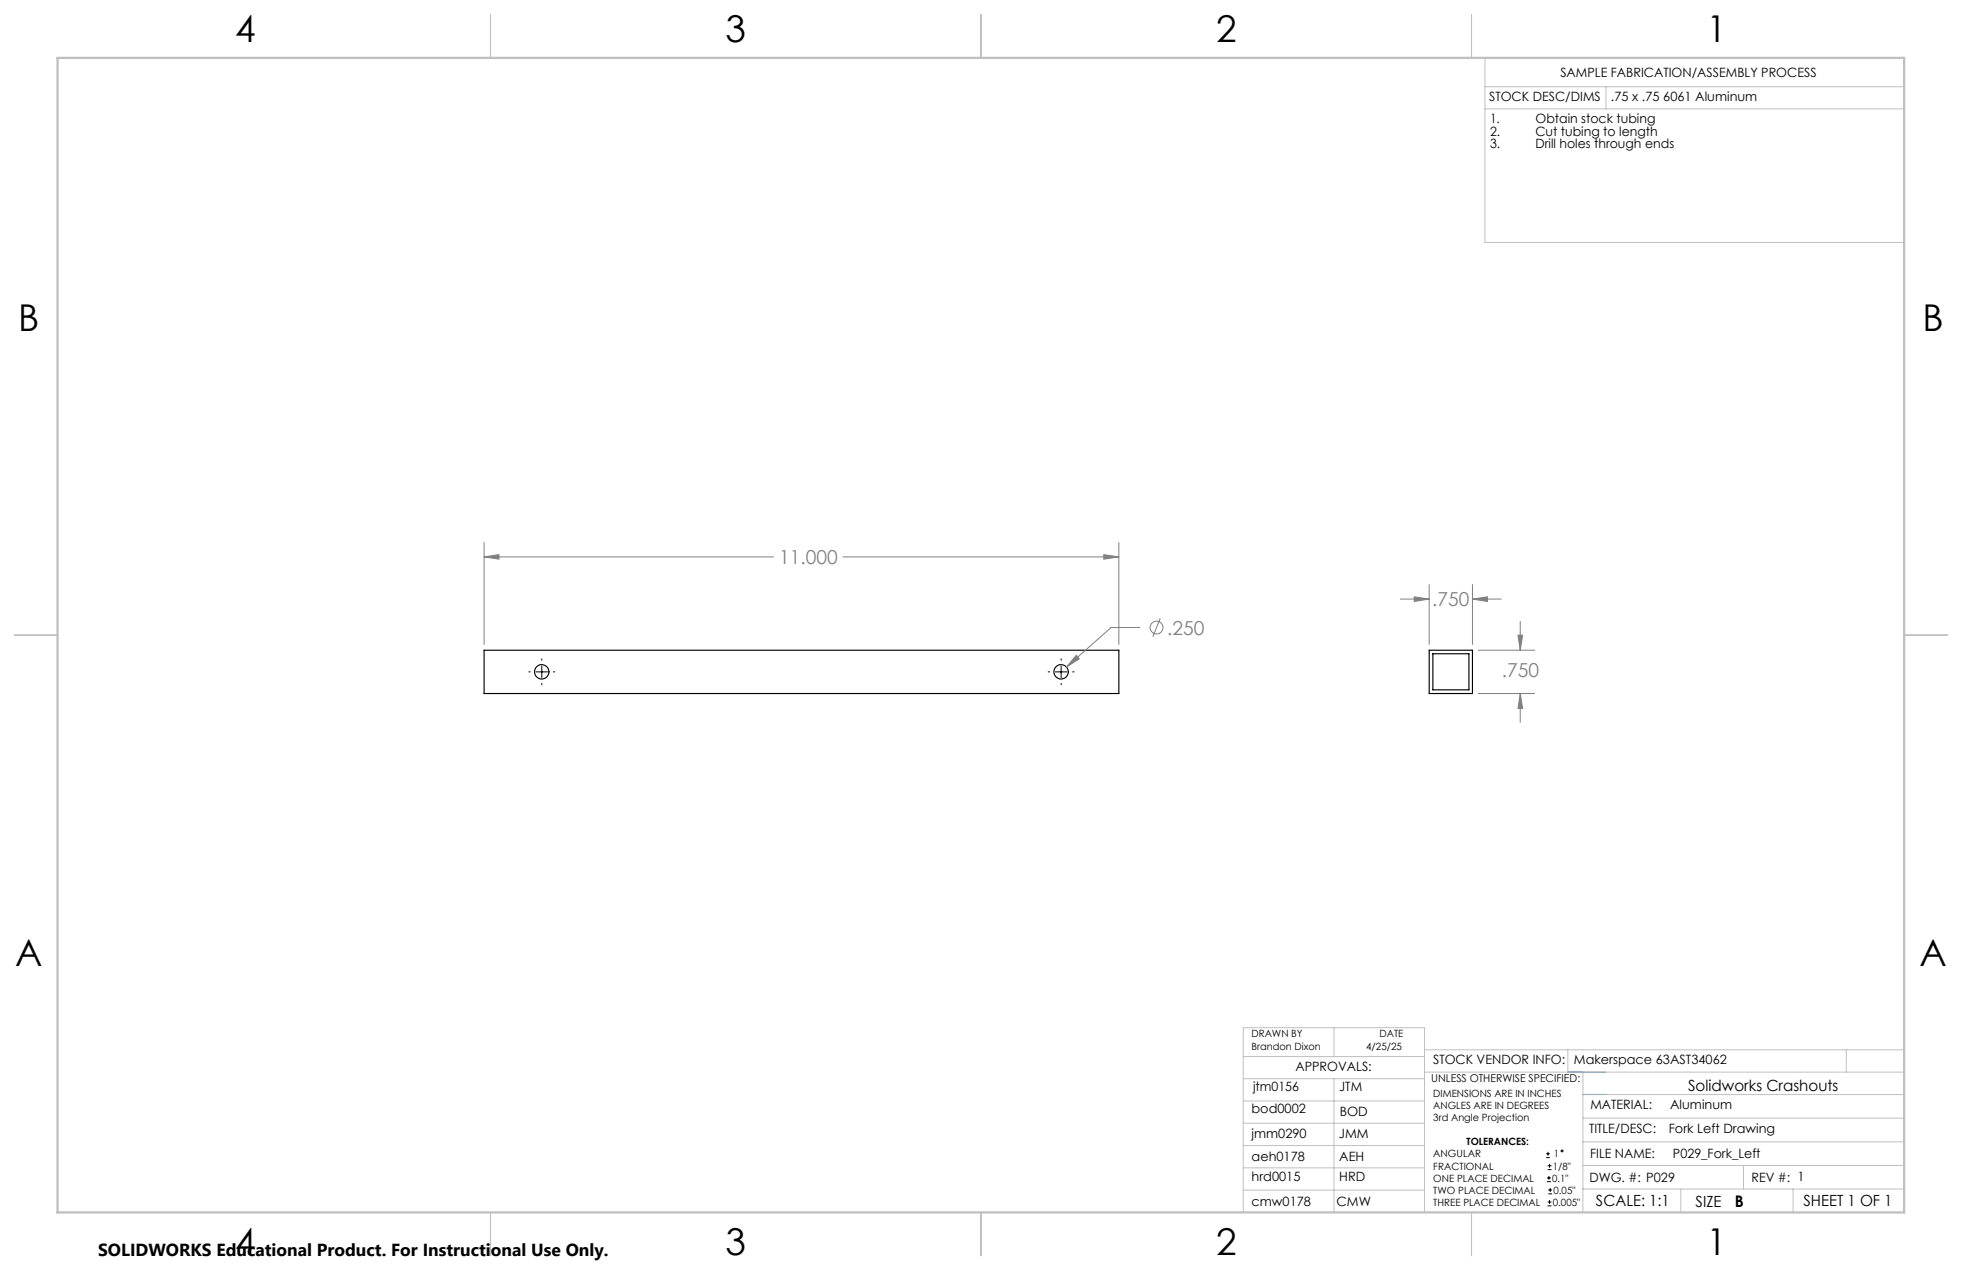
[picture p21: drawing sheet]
<svg xmlns="http://www.w3.org/2000/svg" width="432mm" height="279mm" viewBox="0 0 432 279" stroke-linecap="round" stroke-linejoin="round" font-family="sans-serif">
<defs><g id="words">
<g font-size="8.1">
<text x="51.7" y="9.3">4</text>
<text x="159.7" y="9.3">3</text>
<text x="267.6" y="9.3">2</text>
<text x="375.6" y="9.3">1</text>
<text x="4" y="72.8">B</text>
<text x="423.1" y="72.8">B</text>
<text x="3.3" y="212.5">A</text>
<text x="422.4" y="212.5">A</text>
<text x="51.7" y="276">4</text>
<text x="159.7" y="276">3</text>
<text x="267.6" y="276">2</text>
<text x="375.6" y="276">1</text>
</g>
<g font-size="4.2" fill="#808080">
<text x="171.5" y="124.1">11.000</text>
<text x="315.2" y="133.4">.750</text>
<text x="256.9" y="139.6">.250</text>
<text x="330.5" y="149">.750</text>
</g>
<text font-size="3.8" x="21.6" y="276.3">SOLIDWORKS Educational Product. For Instructional Use Only.</text>
<text font-size="3.5" x="381.8" y="265.6">B</text>
<g font-size="3.4">
<text x="371.5" y="240.1">Solidworks Crashouts</text>
<text x="351.2" y="265.2">SCALE: 1:1</text>
<text x="373.2" y="265.6">SIZE</text>
<text x="396.9" y="265.2">SHEET 1 OF 1</text>
</g>
<g font-size="2.8">
<text x="343.4" y="16.9">SAMPLE FABRICATION/ASSEMBLY PROCESS</text>
<text x="327.7" y="22.3">STOCK DESC/DIMS</text>
<text x="354.5" y="22.2">.75 x .75 6061 Aluminum</text>
<text x="327.9" y="27">1.</text>
<text x="327.9" y="29.8">2.</text>
<text x="337.9" y="27">Obtain stock tubing</text>
<text x="337.9" y="29.8">Cut tubing to length</text>
<text x="327.9" y="32.7">3.</text>
<text x="337.9" y="32.7">Drill holes through ends</text>
<text x="285.1" y="235.7">APPROVALS:</text>
<text x="315.4" y="234.1">STOCK VENDOR INFO:</text>
<text x="346.4" y="234.1">Makerspace 63AST34062</text>
<text x="275.5" y="244.9">bod0002</text>
<text x="275.8" y="240.1">jtm0156</text>
<text x="294.7" y="240.1">JTM</text>
<text x="294.8" y="245.5">BOD</text>
<text x="350" y="244.1">MATERIAL:</text>
<text x="367.6" y="244.1">Aluminum</text>
<text x="275.5" y="250.3">jmm0290</text>
<text x="294.7" y="250.3">JMM</text>
<text x="349.7" y="249.2">TITLE/DESC:</text>
<text x="367.3" y="249.3">Fork Left Drawing</text>
<text x="275.5" y="255.4">aeh0178</text>
<text x="294.8" y="255.4">AEH</text>
<text x="350" y="254.7">FILE NAME:</text>
<text x="368.2" y="254.7">P029_Fork_Left</text>
<text x="275.5" y="259.9">hrd0015</text>
<text x="294.8" y="259.9">HRD</text>
<text x="349.8" y="260">DWG. #: P029</text>
<text x="385.5" y="260">REV #: 1</text>
<text x="275.5" y="265.3">cmw0178</text>
<text x="294.1" y="265.3">CMW</text>
</g>
<text font-size="2.4" x="315" y="238.1">UNLESS OTHERWISE SPECIFIED:</text>
<g font-size="2.2">
<text x="275.4" y="228.2">DRAWN BY</text>
<text x="275.5" y="231.1">Brandon Dixon</text>
<text x="300.7" y="231.1">4/25/25</text>
<text x="303.6" y="228.2">DATE</text>
<text x="315.4" y="241.4">DIMENSIONS ARE IN INCHES</text>
<text x="315.4" y="244">ANGLES ARE IN DEGREES</text>
<text x="315.4" y="246.7">3rd Angle Projection</text>
<text x="322.8" y="252">TOLERANCES:</text>
<text x="315.4" y="254.6">ANGULAR</text>
<text x="315.4" y="257.3">FRACTIONAL</text>
<text x="341.8" y="257.3">1/8&quot;</text>
<text x="342" y="254.6">1</text>
<text x="315.4" y="262.6">TWO PLACE DECIMAL</text>
<text x="315.4" y="260">ONE PLACE DECIMAL</text>
<text x="341.6" y="260">0.1&quot;</text>
<text x="341.9" y="262.6">0.05&quot;</text>
<text x="315.4" y="265.3">THREE PLACE DECIMAL</text>
<text x="341.8" y="265.3">0.005&quot;</text>
</g>
</g></defs>
<g fill="none" stroke="#000" stroke-width=".25">
<path d="M106.5 143.1h139.7v9.5h-139.7zM314.5 143.1h9.6v9.5h-9.6zM315.3 143.8h8v8h-8z"/>
<circle cx="119.2" cy="147.8" r="1.59"/>
<circle cx="233.5" cy="147.8" r="1.59"/>
</g>
<g fill="none" stroke="#808080" stroke-width=".22">
<path d="M106.5 119.3v22.5M246.2 119.3v22.5M106.5 122.5l3.3-.5v1zM106.5 122.5h63.8M185.5 122.5h60.7M242.9 122l3.3 .5-3.3 .5zM250.9 138h-6.4l-9.8 8.8M255.3 136l-1.6 4.1M308.2 131.8h6.3M311.3 131.3l3.2 .5-3.2 .5zM314.5 128.6v13.2M324.1 131.8l3.3-.5v1z"/>
<path d="M324.1 128.6v13.2M324.1 131.8h6.3M334.1 139.7h1l-.5 3.4zM334.6 136.7v6.4M236.9 144.2l.6 .8-2.8 1.8zM325.3 152.6h12.4M325.3 143.1h12.4M334.6 152.6l.5 3.3h-1zM334.6 152.6v6.3"/>
<circle cx="254.5" cy="138.1" r="1.41"/>
</g>
<g fill="none" stroke="#000" stroke-width=".22">
<path d="M116.4 147.8h.3M118 147.8h2.5M119.2 145v.3M119.2 146.5v2.6M119.2 150.4v.3M121.8 147.8h.3M230.7 147.8h.3M232.3 147.8h2.5M233.5 145v.3M233.5 146.5v2.6M233.5 150.4v.3M236.1 147.8h.3"/>
<path d="M340.3 254.7h.8M340.3 253.8h.8M340.5 260h.8M340.5 259.2h.8M340.6 257.3h.9M340.6 256.5h.9M340.7 253.4v.8M340.9 258.7v.8M341 256.1v.8M340.6 265.3h.9M340.6 264.4h.9M340.7 262.6h.9"/>
<path d="M340.7 261.8h.9M341 264v.9M341.2 261.4v.8"/>
<circle cx="343.8" cy="253.2" r=".2"/>
</g>
<g fill="none" stroke="#c0c0c0" stroke-width=".22">
<path d="M326.8 19.1h92.3M326.8 12.7v40.6h92.3M353.4 19.1v4.9M326.8 24h92.3M273.6 232.4h39.9M273.6 237.3h39.9M293.6 226.1v6.3M293.6 237.3v29.4M313.5 235.9h105.6M313.5 231h105.6M345.1 231v4.9M348.4 235.9v30.9"/>
<path d="M406.3 231v4.9M273.6 242.2h39.9M273.6 247.1h39.9M273.6 252h39.9M273.6 256.9h39.9M348.4 246h70.7M348.4 256.4h70.7M348.4 251.2h70.7M348.4 240.8h70.7M383.7 256.4v5.2M273.6 261.8h39.9M313.5 266.7v-40.6h-39.9v40.6h74.4"/>
<path d="M348.4 261.6h70.7M369.9 261.6v5.2M394.6 261.6v5.2"/>
</g>
<path d="M107.9 3.2v9.5M215.9 3.2v9.5M323.8 3.2v9.5M3.1 139.7h9.6M419.1 139.7h9.5M107.9 266.7v9.6M215.9 266.7v9.6M323.8 266.7v9.6" fill="none" stroke="#c0c0c0" stroke-width=".25"/>
<path d="M12.7 12.7h406.4v254h-406.4z" fill="none" stroke="#c0c0c0" stroke-width=".5"/>
<path d="M345.1 235.9h8.3M348.4 240.8h5" fill="none" stroke="#53a9ff" stroke-width=".22"/>
<path d="M242.9 122l3.3 .5-3.3 .5zM106.5 122.5l3.3-.5v1zM236.9 144.2l-2.2 2.6 2.8-1.8zM324.1 131.8l3.3-.5v1zM311.3 131.3l3.2 .5-3.2 .5zM334.6 152.6l.5 3.3h-1zM334.1 139.7h1l-.5 3.4z" fill="#808080"/>
<use href="#words"/>
</svg>
